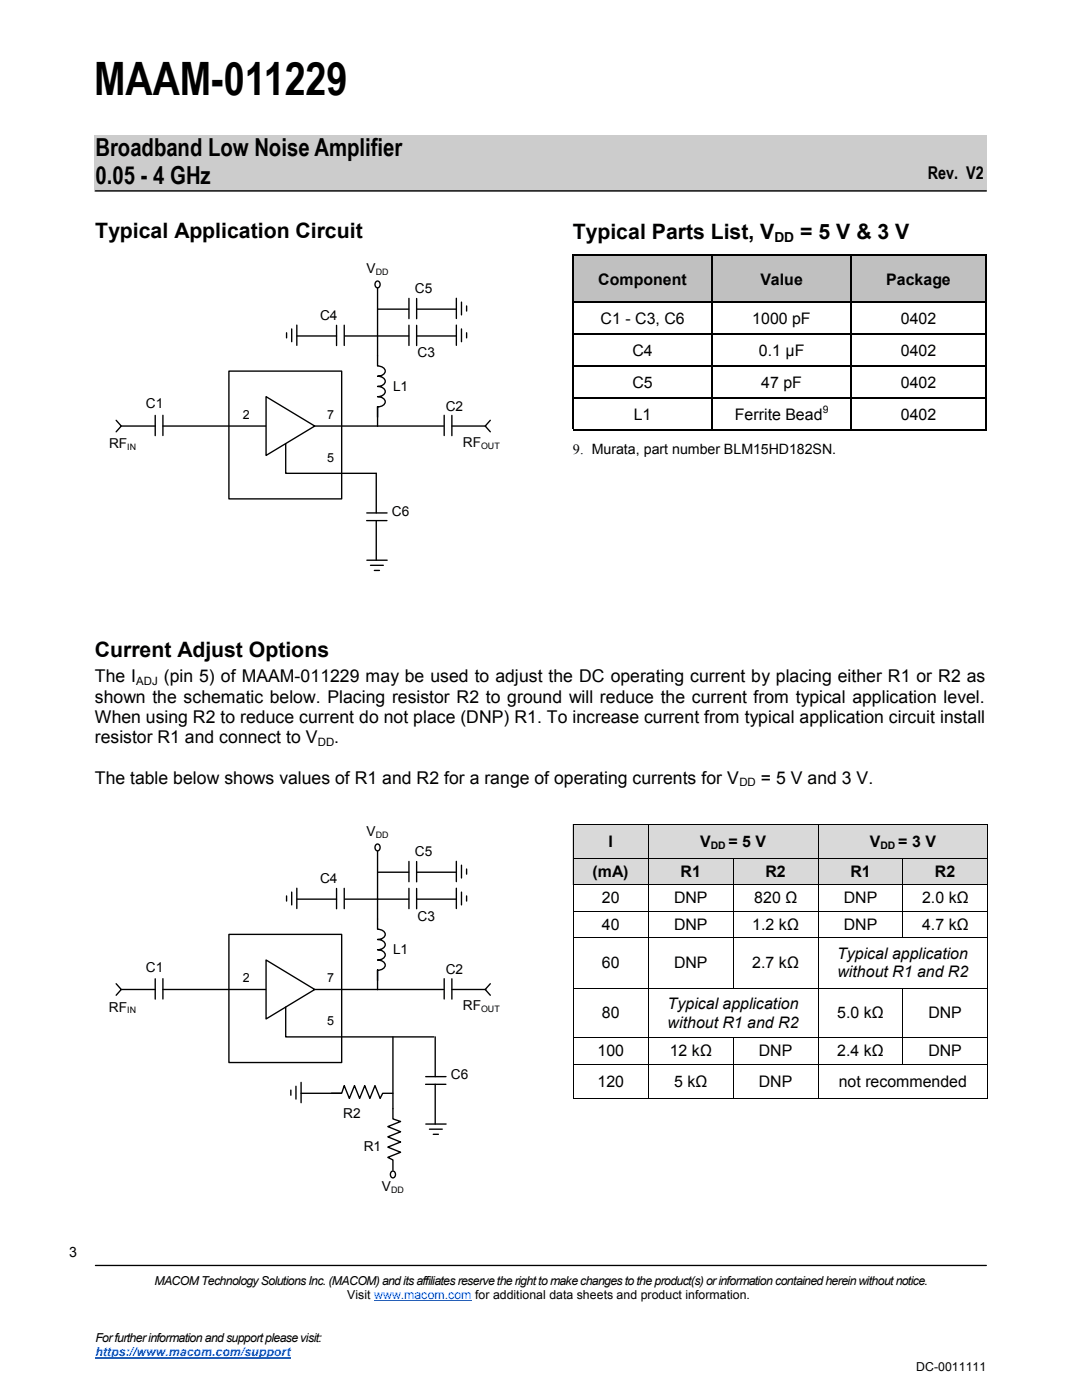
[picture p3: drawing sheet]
<svg xmlns="http://www.w3.org/2000/svg" width="216mm" height="279mm" viewBox="0 0 216 279" stroke-linecap="round" stroke-linejoin="round" font-family="sans-serif">
<defs><g id="words">
<text font-size="9.2" x="18.8" y="19">MAAM-011229</text>
<g font-size="5">
<text x="19" y="31.1">Broadband Low Noise Amplifier</text>
<text x="19" y="36.8">0.05 - 4 GHz</text>
</g>
<g font-size="4.2">
<text x="19" y="47.5">Typical Application Circuit</text>
<text x="114.3" y="47.8">Typical Parts List, V</text>
<text x="159.7" y="47.8">= 5 V &amp; 3 V</text>
<text x="18.9" y="131.1">Current Adjust Options</text>
</g>
<g font-size="3.5">
<text x="185.2" y="35.7">Rev. V2</text>
<text x="18.9" y="136.2">The I</text>
<text x="32.7" y="136.2">(pin 5) of MAAM-011229 may be used to adjust the DC operating current by placing either R1 or R2 as</text>
<text x="18.9" y="140.3">shown the schematic below. Placing resistor R2 to ground will reduce the current from typical application level.</text>
<text x="18.9" y="144.3">When using R2 to reduce current do not place (DNP) R1. To increase current from typical application circuit install</text>
<text x="18.9" y="148.4">resistor R1 and connect to V</text>
<text x="66.7" y="148.4">.</text>
<text x="18.9" y="156.5">The table below shows values of R1 and R2 for a range of operating currents for V</text>
<text x="151.9" y="156.5">= 5 V and 3 V.</text>
</g>
<g font-size="3.2">
<text x="119.4" y="56.9">Component</text>
<text x="151.7" y="56.9">Value</text>
<text x="176.9" y="56.9">Package</text>
<text x="119.9" y="64.6">C1 - C3, C6</text>
<text x="150.1" y="64.6">1000 pF</text>
<text x="179.8" y="64.6">0402</text>
<text x="126.2" y="71">C4</text>
<text x="151.5" y="71">0.1 µF</text>
<text x="179.8" y="71">0402</text>
<text x="126.2" y="77.5">C5</text>
<text x="151.9" y="77.5">47 pF</text>
<text x="179.8" y="77.5">0402</text>
<text x="126.5" y="83.8">L1</text>
<text x="146.7" y="83.8">Ferrite Bead</text>
<text x="179.8" y="83.8">0402</text>
<text x="121.4" y="169">I</text>
<text x="139.7" y="169">V</text>
<text x="145.4" y="169">= 5 V</text>
<text x="173.6" y="169">V</text>
<text x="179.3" y="169">= 3 V</text>
<text x="118.3" y="175">(mA)</text>
<text x="135.8" y="175">R1</text>
<text x="152.8" y="175">R2</text>
<text x="169.7" y="175">R1</text>
<text x="186.6" y="175">R2</text>
<text x="120.1" y="180.3">20</text>
<text x="120.1" y="185.6">40</text>
<text x="134.5" y="180.3">DNP</text>
<text x="134.5" y="185.6">DNP</text>
<text x="150.1" y="185.6">1.2 kΩ</text>
<text x="150.5" y="180.3">820 Ω</text>
<text x="168.4" y="180.3">DNP</text>
<text x="168.4" y="185.6">DNP</text>
<text x="184" y="180.3">2.0 kΩ</text>
<text x="184" y="185.6">4.7 kΩ</text>
<text x="167.1" y="191.4">Typical application</text>
<text x="120.1" y="193.3">60</text>
<text x="134.5" y="193.3">DNP</text>
<text x="150.1" y="193.3">2.7 kΩ</text>
<text x="167.1" y="195.1">without R1 and R2</text>
<text x="120.1" y="203.3">80</text>
<text x="133.2" y="201.4">Typical application</text>
<text x="167.1" y="203.3">5.0 kΩ</text>
<text x="185.3" y="203.3">DNP</text>
<text x="133.2" y="205.1">without R1 and R2</text>
<text x="119.2" y="210.9">100</text>
<text x="133.7" y="210.9">12 kΩ</text>
<text x="151.5" y="210.9">DNP</text>
<text x="167.1" y="210.9">2.4 kΩ</text>
<text x="185.3" y="210.9">DNP</text>
<text x="119.2" y="217">120</text>
<text x="134.6" y="217">5 kΩ</text>
<text x="151.5" y="217">DNP</text>
<text x="167.4" y="217">not recommended</text>
</g>
<g font-size="2.8">
<text x="154.6" y="48.4">DD</text>
<text x="114.3" y="90.5">9. Murata, part number BLM15HD182SN.</text>
<text x="13.8" y="250.9">3</text>
</g>
<g font-size="2.7">
<text x="73.2" y="54.5">V</text>
<text x="82.8" y="58.6">C5</text>
<text x="63.9" y="63.9">C4</text>
<text x="83.3" y="71.3">C3</text>
<text x="78.4" y="78">L1</text>
<text x="29.1" y="81.5">C1</text>
<text x="89" y="82">C2</text>
<text x="21.8" y="89.4">RF</text>
<text x="92.4" y="89.2">RF</text>
<text x="78.2" y="102.9">C6</text>
<text x="73.2" y="166.9">V</text>
<text x="82.8" y="171">C5</text>
<text x="63.9" y="176.3">C4</text>
<text x="83.3" y="183.7">C3</text>
<text x="78.4" y="190.4">L1</text>
<text x="29.1" y="194">C1</text>
<text x="89" y="194.5">C2</text>
<text x="21.8" y="201.9">RF</text>
<text x="92.4" y="201.6">RF</text>
<text x="90" y="215.5">C6</text>
<text x="68.5" y="223.1">R2</text>
<text x="72.6" y="229.8">R1</text>
<text x="76.2" y="237.7">V</text>
</g>
<g font-size="2.5">
<text x="48.4" y="83.6">2</text>
<text x="65.3" y="83.6">7</text>
<text x="65.3" y="92.2">5</text>
<text x="48.4" y="196.1">2</text>
<text x="65.3" y="196.1">7</text>
<text x="65.3" y="204.7">5</text>
<text x="30.8" y="256.5">MACOM Technology Solutions Inc. (MACOM) and its affiliates reserve the right to make changes to the product(s) or information contained herein without notice.</text>
<text x="69.3" y="259.3">Visit www.macom.com for additional data sheets and product information.</text>
<text x="19" y="267.8">For further information and support please visit:</text>
<text x="182.9" y="273.6">DC-0011111</text>
</g>
<text font-size="2.5" fill="#06f" x="19" y="270.7">https://www.macom.com/support</text>
<g font-size="2.3">
<text x="27.2" y="136.7">ADJ</text>
<text x="63.4" y="148.8">DD</text>
<text x="147.6" y="157">DD</text>
</g>
<g font-size="2.1">
<text x="164.2" y="82.3">9</text>
<text x="141.8" y="169.4">DD</text>
<text x="175.7" y="169.4">DD</text>
</g>
<g font-size="1.8">
<text x="75" y="54.9">DD</text>
<text x="25.4" y="89.8">IN</text>
<text x="96" y="89.5">OUT</text>
<text x="75" y="167.2">DD</text>
<text x="25.4" y="202.3">IN</text>
<text x="96" y="202">OUT</text>
<text x="78" y="238.1">DD</text>
</g>
</g></defs>
<path d="M18.8 26.9h178v11.3h-178z" fill-rule="evenodd" fill="#ccc"/>
<path d="M19 38.1h177.8" fill="none" stroke="#000" stroke-width=".26"/>
<g fill="#fff">
<path d="M6.9 247.1h9.6v6.3h-9.6z" fill-rule="evenodd"/>
<path d="M6.9 247.3h9.5v6.4h-9.5z" fill-rule="evenodd"/>
</g>
<path d="M19 252.6h177.8" fill="none" stroke="#000" stroke-width=".26"/>
<path d="M74.7 259.7h19.4" fill="none" stroke="#06f" stroke-width=".2"/>
<path d="M19 271.1h39" fill="none" stroke="#06f" stroke-width=".25"/>
<path d="M6.9 247.3h9.5v6.3h-9.5z" fill-rule="evenodd" fill="#fff"/>
<g fill="#c0c0c0">
<path d="M114.3 50.8h27.8v9.4h-27.8z" fill-rule="evenodd"/>
<path d="M142.1 50.8h27.8v9.4h-27.8z" fill-rule="evenodd"/>
<path d="M169.9 50.8h26.9v9.4h-26.9z" fill-rule="evenodd"/>
</g>
<path d="M114.3 50.9h82.5M114.4 50.8v34.9M142.1 51v34.7M169.9 51v34.7M196.7 50.8v34.9M114.5 60.2h82.2M114.5 66.6h82.2M114.5 73h82.2M114.5 79.5h82.2M114.3 85.8h82.5" fill="none" stroke="#000" stroke-width=".21"/>
<g fill="#d9d9d9">
<path d="M114.3 164.5h15.1v6.8h-15.1z" fill-rule="evenodd"/>
<path d="M129.4 164.5h33.8v6.8h-33.8z" fill-rule="evenodd"/>
<path d="M163.2 164.5h33.9v6.8h-33.9z" fill-rule="evenodd"/>
<path d="M114.3 171.3h15.1v5.3h-15.1z" fill-rule="evenodd"/>
<path d="M129.4 171.3h16.9v5.3h-16.9z" fill-rule="evenodd"/>
<path d="M146.3 171.3h16.9v5.3h-16.9z" fill-rule="evenodd"/>
<path d="M163.2 171.3h17v5.3h-17z" fill-rule="evenodd"/>
<path d="M180.2 171.3h16.9v5.3h-16.9z" fill-rule="evenodd"/>
</g>
<g fill="none" stroke="#000" stroke-width=".2">
<path d="M114.3 164.5h82.8M114.4 164.5v54.7M114.4 171.3h82.6M114.4 176.6h82.6M129.4 164.6v54.6M146.3 171.3v25.9M163.3 164.6v54.6M180.2 171.3v15.8M197.1 164.5v54.7M114.4 181.9h82.6M114.4 187.2h82.6M114.4 197.2h82.6"/>
<path d="M180.2 197.2v15.2M114.3 219.3h82.8M114.4 207.1h82.6M114.4 212.4h82.6M146.3 207.2v12"/>
</g>
<path d="M45.7 74.1h22.5v25.5h-22.5zM75.4 71v2.1a1.17 1.17 0 0 1 1.4 1.3 1.61 1.61 0 0 1-1.4 .7 1.17 1.17 0 0 1 1.4 1.3 1.61 1.61 0 0 1-1.4 .7 1.17 1.17 0 0 1 1.4 1.4 1.61 1.61 0 0 1-1.4 .7 1.17 1.17 0 0 1 1.4 1.3 1.61 1.61 0 0 1-1.4 .7v2.1M32.5 85h56" fill="none" stroke="#000" stroke-width=".27"/>
<path d="M53.1 79.2l9.7 5.8-9.7 5.9z" fill="#fff"/>
<g fill="none" stroke="#000" stroke-width=".27">
<path d="M75.4 57.2v13.8M81.6 59.6v4M83.2 59.6v4M91.1 59.5v4.1M53.1 79.2l9.7 5.8-9.7 5.9zM57.2 66.4v1M58.2 65.7v2.5M59.2 67.1h8M59.2 64.9v4M67.2 64.9v4.1M68.7 64.9v4.1M68.8 67.1h12.8"/>
<path d="M75.4 61.7h6.2M81.6 64.9v4.1M83.2 61.7h7.9M83.2 64.9v4.1M83.2 67.1h7.9M91.1 64.9v4M92.1 60.3v2.6M92.1 65.7v2.5M93.1 61.1v1M93.1 66.4v1M24.2 85h6.8M31 82.9v4.1"/>
<path d="M32.5 82.9v4M57 88.5v6h18.1v7.9M75.4 81.2v3.9M88.6 82.9v4M90.2 85h6.8M90.2 82.9v4.1M73.2 103.9h4M73.2 102.4h4M73.2 111.8h4.1M73.9 112.8h2.6M74.7 113.9h1M75.1 103.9v7.9"/>
</g>
<path d="M75 56.3a.6 .6 0 0 1 .8 .1 .6 .6 0 0 1-.1 .9 .6 .6 0 0 1-.8-.2 .6 .6 0 0 1 .1-.8z" fill-rule="evenodd" fill="#fff"/>
<path d="M75 56.3a.6 .6 0 0 1 .8 .1 .6 .6 0 0 1-.1 .9 .6 .6 0 0 1-.8-.2 .6 .6 0 0 1 .1-.8zM23.2 83.9l1 1.1-1 1.2M97.9 83.9l-1.1 1.1 1.1 1.2M32.5 197.5h56M45.7 186.5h22.5v25.6h-22.5zM75.4 183.4v2.1a1.17 1.17 0 0 1 1.4 1.3 1.61 1.61 0 0 1-1.4 .7 1.17 1.17 0 0 1 1.4 1.4 1.61 1.61 0 0 1-1.4 .7 1.17 1.17 0 0 1 1.4 1.3 1.61 1.61 0 0 1-1.4 .7 1.17 1.17 0 0 1 1.4 1.4 1.61 1.61 0 0 1-1.4 .7v2" fill="none" stroke="#000" stroke-width=".27"/>
<path d="M53.1 191.6l9.7 5.9-9.7 5.9z" fill="#fff"/>
<g fill="none" stroke="#000" stroke-width=".27">
<path d="M57.2 178.8v1.1M58.2 178.1v2.5M59.2 179.5h8M59.2 177.3v4M67.2 177.3v4.1M68.7 177.3v4.1M68.8 179.5h12.8M75.4 169.6v13.8M75.4 174.1h6.2M81.6 171.9v4.1M81.6 177.3v4.1M83.2 174.1h7.9"/>
<path d="M83.2 172v4M83.2 177.3v4.1M83.2 179.5h7.9M91.1 171.9v4.1M91.1 177.3v4M92.1 172.7v2.5M92.1 178.1v2.5M93.1 173.5v1M93.1 178.8v1.1M24.2 197.5h6.8M31 195.4v4M32.5 195.4v4"/>
<path d="M53.1 191.6l9.7 5.9-9.7 5.9zM75.4 193.7v3.8M88.6 195.4v4M90.2 197.5h6.8M90.2 195.4v4M57 201v6h29.6M84.9 216.4h4.1M85 214.9h4M86.9 207v7.9M86.9 216.4v8M85 224.4h4M85.7 225.4h2.6"/>
<path d="M86.5 226.4h1"/>
</g>
<path d="M75 168.7a.6 .6 0 0 1 .8 .1 .6 .6 0 0 1-.1 .8 .6 .6 0 0 1-.8-.1 .6 .6 0 0 1 .1-.8z" fill-rule="evenodd" fill="#fff"/>
<path d="M75 168.7a.6 .6 0 0 1 .8 .1 .6 .6 0 0 1-.1 .8 .6 .6 0 0 1-.8-.1 .6 .6 0 0 1 .1-.8zM23.2 196.4l1 1.1-1 1.2M97.9 196.4l-1.1 1.1 1.1 1.2M58 217.6v1M59.1 216.8v2.6M60.1 218.2h7.9M60.1 216v4.1M66.1 218.2h2.1l.5-1.5 1 2.5 1-2.5 1.1 2.5 1-2.5 1 2.5 1-2.5 1.1 2.5 .5-1h2M78.4 207v16.3l1.6 .6-2.6 1 2.6 1-2.6 1 2.6 1-2.6 1.1 2.6 1-2.6 1 1 .5v2.1" fill="none" stroke="#000" stroke-width=".27"/>
<path d="M78.1 233.9a.6 .6 0 0 1 .8 .2 .6 .6 0 0 1-.1 .8 .6 .6 0 0 1-.9-.1 .6 .6 0 0 1 .2-.9z" fill-rule="evenodd" fill="#fff"/>
<path d="M78.1 233.9a.6 .6 0 0 1 .8 .2 .6 .6 0 0 1-.1 .8 .6 .6 0 0 1-.9-.1 .6 .6 0 0 1 .2-.9z" fill="none" stroke="#000" stroke-width=".27"/>
<use href="#words"/>
</svg>
